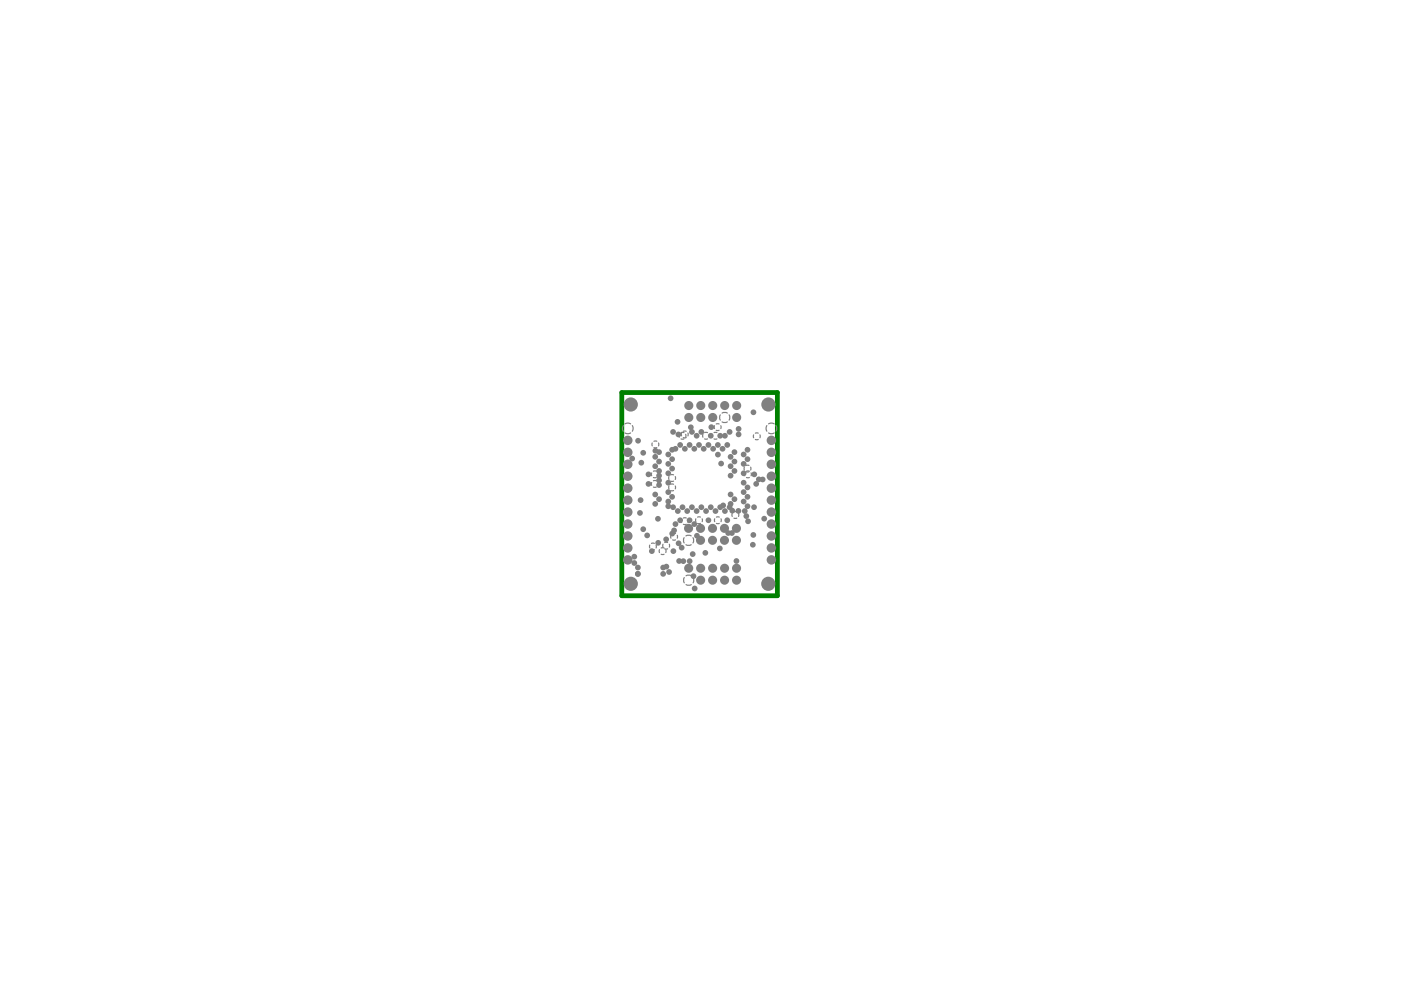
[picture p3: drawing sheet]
<svg xmlns="http://www.w3.org/2000/svg" width="297mm" height="210mm" viewBox="0 0 297 210" stroke-linecap="round" stroke-linejoin="round" font-family="sans-serif">
<path d="M131.8 83.2h33v43.1h-33z" fill="none" stroke="#008000" stroke-width="1"/>
<g fill="#808080">
<circle cx="134.5" cy="118" r=".61"/>
<circle cx="134.5" cy="119.4" r=".61"/>
</g>
<path d="M155.2 108.9v.6M155.6 108.5h.6M155.6 109.9h.6M156.6 108.9v.6" fill="none" stroke="#808080" stroke-width=".25"/>
<g fill="#808080">
<circle cx="142.8" cy="116.9" r=".61"/>
<circle cx="138.2" cy="116.9" r=".61"/>
</g>
<path d="M138.5 99.9h.6M138.2 100.3v.6M138.5 101.2h.6M139.5 100.3v.6M139.8 116.5v.7M140.2 116.2h.6M140.2 117.5h.6M141.2 116.5v.7" fill="none" stroke="#808080" stroke-width=".25"/>
<circle cx="137.5" cy="100.6" r=".61" fill="#808080"/>
<path d="M144.5 91.8v.6M144.9 91.4h.6M144.9 92.8h.6M145.8 91.8v.6" fill="none" stroke="#808080" stroke-width=".25"/>
<g fill="#808080">
<circle cx="143.8" cy="92.1" r=".61"/>
<circle cx="142.9" cy="112.5" r=".61"/>
</g>
<path d="M138.2 102.3v.6M138.5 101.9h.6M138.5 103.3h.6M139.5 102.3v.6M142.3 113.5v.6M142.6 113.1h.6M142.6 114.5h.6M143.6 113.5v.6" fill="none" stroke="#808080" stroke-width=".25"/>
<circle cx="137.5" cy="102.6" r=".61" fill="#808080"/>
<path d="M138.3 93.9v.6M138.6 93.6h.7M138.6 94.9h.7M139.6 93.9v.6" fill="none" stroke="#808080" stroke-width=".25"/>
<g fill="#808080">
<circle cx="139" cy="95.6" r=".61"/>
<circle cx="159.9" cy="100.6" r=".61"/>
</g>
<path d="M151.5 90.3v.6M151.8 89.9h.7M151.8 91.2h.7M152.8 90.3v.6M158.3 99.9h.6M157.9 100.3v.6M158.3 101.2h.6M159.2 100.3v.6" fill="none" stroke="#808080" stroke-width=".25"/>
<g fill="#808080">
<circle cx="150.8" cy="90.6" r=".61"/>
<circle cx="142.7" cy="107.5" r=".61"/>
<circle cx="143.2" cy="111.1" r=".61"/>
<circle cx="143.7" cy="108.4" r=".61"/>
<circle cx="144.2" cy="110.3" r=".61"/>
<circle cx="144.7" cy="107.5" r=".61"/>
<circle cx="145.7" cy="108.4" r=".61"/>
<circle cx="146.2" cy="110.3" r=".61"/>
<circle cx="146.7" cy="107.5" r=".61"/>
<circle cx="147.2" cy="111.1" r=".61"/>
<circle cx="147.7" cy="108.4" r=".61"/>
</g>
<path d="M147.5 110v.6M147.9 109.6h.6M147.9 111h.6M148.9 110v.6" fill="none" stroke="#808080" stroke-width=".25"/>
<g fill="#808080">
<circle cx="148.7" cy="107.5" r=".61"/>
<circle cx="149.7" cy="108.4" r=".61"/>
<circle cx="150.2" cy="110.3" r=".61"/>
<circle cx="150.7" cy="107.5" r=".61"/>
<circle cx="151.7" cy="108.4" r=".61"/>
</g>
<path d="M151.5 110v.6M151.9 109.6h.6M151.9 111h.6M152.9 110v.6" fill="none" stroke="#808080" stroke-width=".25"/>
<g fill="#808080">
<circle cx="152.7" cy="107.5" r=".61"/>
<circle cx="153.7" cy="108.4" r=".61"/>
<circle cx="154.2" cy="110.3" r=".61"/>
<circle cx="154.7" cy="107.5" r=".61"/>
<circle cx="142.7" cy="91.6" r=".61"/>
<circle cx="143.2" cy="95.2" r=".61"/>
<circle cx="144.2" cy="94.3" r=".61"/>
<circle cx="145.2" cy="95.2" r=".61"/>
<circle cx="146.2" cy="94.3" r=".61"/>
<circle cx="146.7" cy="91.6" r=".61"/>
<circle cx="147.2" cy="95.2" r=".61"/>
<circle cx="147.7" cy="92.4" r=".61"/>
<circle cx="148.2" cy="94.3" r=".61"/>
<circle cx="148.7" cy="91.6" r=".61"/>
<circle cx="149.2" cy="95.2" r=".61"/>
</g>
<path d="M149 92.1v.6M149.4 91.7h.6M149.4 93.1h.6M150.4 92.1v.6" fill="none" stroke="#808080" stroke-width=".25"/>
<g fill="#808080">
<circle cx="150.2" cy="94.3" r=".61"/>
<circle cx="151.2" cy="95.2" r=".61"/>
</g>
<path d="M151 92.1v.6M151.4 91.7h.6M151.4 93.1h.6M152.4 92.1v.6" fill="none" stroke="#808080" stroke-width=".25"/>
<g fill="#808080">
<circle cx="152.2" cy="94.3" r=".61"/>
<circle cx="153.2" cy="95.2" r=".61"/>
<circle cx="153.7" cy="92.4" r=".61"/>
<circle cx="154.2" cy="94.3" r=".61"/>
<circle cx="154.7" cy="91.6" r=".61"/>
<circle cx="138.9" cy="106.8" r=".61"/>
<circle cx="141.7" cy="106.3" r=".61"/>
<circle cx="139.7" cy="105.8" r=".61"/>
<circle cx="142.5" cy="105.3" r=".61"/>
<circle cx="138.9" cy="104.8" r=".61"/>
<circle cx="141.7" cy="104.3" r=".61"/>
</g>
<path d="M141.8 103v.7M142.2 102.7h.6M142.2 104h.6M143.2 103v.7" fill="none" stroke="#808080" stroke-width=".25"/>
<g fill="#808080">
<circle cx="141.7" cy="102.3" r=".61"/>
<circle cx="139.7" cy="101.8" r=".61"/>
</g>
<path d="M141.8 101v.7M142.2 100.7h.6M142.2 102h.6M143.2 101v.7" fill="none" stroke="#808080" stroke-width=".25"/>
<g fill="#808080">
<circle cx="141.7" cy="100.4" r=".61"/>
<circle cx="139.7" cy="99.9" r=".61"/>
<circle cx="142.5" cy="99.4" r=".61"/>
<circle cx="138.9" cy="98.9" r=".61"/>
<circle cx="141.7" cy="98.4" r=".61"/>
<circle cx="139.7" cy="97.9" r=".61"/>
<circle cx="142.5" cy="97.4" r=".61"/>
<circle cx="138.9" cy="96.9" r=".61"/>
<circle cx="141.7" cy="96.4" r=".61"/>
<circle cx="139.7" cy="95.9" r=".61"/>
<circle cx="142.5" cy="95.4" r=".61"/>
<circle cx="158.5" cy="107.3" r=".61"/>
<circle cx="154.9" cy="106.8" r=".61"/>
<circle cx="157.7" cy="106.3" r=".61"/>
<circle cx="155.7" cy="105.8" r=".61"/>
<circle cx="158.5" cy="105.3" r=".61"/>
<circle cx="154.9" cy="104.8" r=".61"/>
<circle cx="157.7" cy="104.3" r=".61"/>
<circle cx="158.5" cy="103.3" r=".61"/>
<circle cx="157.7" cy="102.3" r=".61"/>
<circle cx="154.9" cy="100.8" r=".61"/>
<circle cx="157.7" cy="100.4" r=".61"/>
<circle cx="155.7" cy="99.9" r=".61"/>
</g>
<path d="M157.8 99v.7M158.2 98.7h.6M159.1 99v.7M158.2 100h.6" fill="none" stroke="#808080" stroke-width=".25"/>
<g fill="#808080">
<circle cx="154.9" cy="98.9" r=".61"/>
<circle cx="157.7" cy="98.4" r=".61"/>
<circle cx="155.7" cy="97.9" r=".61"/>
<circle cx="158.5" cy="97.4" r=".61"/>
<circle cx="154.9" cy="96.9" r=".61"/>
<circle cx="157.7" cy="96.4" r=".61"/>
<circle cx="155.7" cy="95.9" r=".61"/>
<circle cx="158.5" cy="95.4" r=".61"/>
<circle cx="141.7" cy="107.3" r=".61"/>
<circle cx="152.7" cy="92.4" r=".61"/>
</g>
<path d="M144 92.1v.6M144.4 91.7h.6M144.4 93.1h.6M145.4 92.1v.6" fill="none" stroke="#808080" stroke-width=".25"/>
<g fill="#808080">
<circle cx="146.5" cy="90.6" r=".61"/>
<circle cx="150.7" cy="92.4" r=".61"/>
<circle cx="139.7" cy="102.8" r=".61"/>
<circle cx="139.7" cy="100.8" r=".61"/>
<circle cx="140.6" cy="120.3" r=".61"/>
<circle cx="140.6" cy="121.7" r=".61"/>
<circle cx="135.2" cy="120.3" r=".61"/>
<circle cx="135.2" cy="121.7" r=".61"/>
<circle cx="146.9" cy="117.5" r=".61"/>
<circle cx="141.3" cy="120.1" r=".61"/>
<circle cx="146.2" cy="119" r=".61"/>
<circle cx="144.9" cy="119" r=".61"/>
<circle cx="141.2" cy="114.4" r=".61"/>
</g>
<path d="M159.8 92.2v.6M160.1 91.8h.7M160.1 93.2h.7M161.1 92.2v.6M140.6 115.4v.6M140.9 115h.6M140.9 116.4h.6M141.9 115.4v.6" fill="none" stroke="#808080" stroke-width=".25"/>
<g fill="#808080">
<circle cx="152.6" cy="116.3" r=".61"/>
<circle cx="143.7" cy="89.4" r=".61"/>
</g>
<path d="M137.8 115.6v.6M138.1 115.2h.6M138.1 116.5h.6M139.1 115.6v.6" fill="none" stroke="#808080" stroke-width=".25"/>
<g fill="#808080">
<circle cx="139.5" cy="115.1" r=".61"/>
<circle cx="135.7" cy="108.8" r=".61"/>
<circle cx="136.4" cy="96" r=".61"/>
<circle cx="152.2" cy="96.4" r=".61"/>
<circle cx="152.9" cy="98.3" r=".61"/>
<circle cx="156.1" cy="118.9" r=".61"/>
<circle cx="142.5" cy="113.1" r=".61"/>
<circle cx="144" cy="118.9" r=".61"/>
<circle cx="149.5" cy="117.2" r=".61"/>
<circle cx="137.2" cy="113.5" r=".61"/>
<circle cx="159.7" cy="87.4" r=".61"/>
<circle cx="142.2" cy="84.4" r=".61"/>
<circle cx="135.8" cy="106" r=".61"/>
<circle cx="156.6" cy="90.9" r=".61"/>
<circle cx="135.3" cy="93.4" r=".61"/>
<circle cx="161.7" cy="101.7" r=".61"/>
<circle cx="160.9" cy="101.6" r=".61"/>
<circle cx="160.3" cy="102.6" r=".61"/>
<circle cx="139.5" cy="110" r=".61"/>
<circle cx="136.4" cy="112.2" r=".61"/>
<circle cx="141.9" cy="121.3" r=".61"/>
<circle cx="159.6" cy="115.5" r=".61"/>
<circle cx="156.6" cy="92.1" r=".61"/>
<circle cx="154.4" cy="113" r=".61"/>
<circle cx="159.7" cy="113.4" r=".61"/>
<circle cx="162" cy="110" r=".61"/>
<circle cx="155.2" cy="113" r=".61"/>
<circle cx="143.9" cy="115.2" r=".61"/>
<circle cx="147.8" cy="113.6" r=".61"/>
<circle cx="144.5" cy="116.1" r=".61"/>
<circle cx="147" cy="122.2" r=".61"/>
<circle cx="147.3" cy="124.8" r=".61"/>
<circle cx="153.3" cy="107.2" r=".61"/>
<circle cx="136" cy="98.1" r=".61"/>
<circle cx="134" cy="97.2" r=".61"/>
</g>
<path d="M144.5 110.2v.6M144.9 109.8h.6M144.9 111.2h.6M145.9 110.2v.6" fill="none" stroke="#808080" stroke-width=".25"/>
<g fill="#808080">
<circle cx="158.6" cy="110.5" r=".61"/>
<circle cx="159.9" cy="107.5" r=".61"/>
<circle cx="157.9" cy="108.4" r=".61"/>
<circle cx="158.2" cy="109.4" r=".61"/>
<circle cx="156.6" cy="108.3" r=".61"/>
<circle cx="155.3" cy="108.3" r=".61"/>
<circle cx="135.2" cy="121.7" r=".61"/>
<circle cx="148.6" cy="120.5" r=".96"/>
<circle cx="148.6" cy="88.5" r=".96"/>
<circle cx="148.6" cy="86" r=".96"/>
<circle cx="148.6" cy="123" r=".96"/>
<circle cx="163.6" cy="118.7" r="1.01"/>
<circle cx="163.6" cy="108.6" r="1.01"/>
<circle cx="163.6" cy="98.4" r="1.01"/>
<circle cx="146" cy="120.5" r=".96"/>
<circle cx="146" cy="112" r=".96"/>
<circle cx="146" cy="88.5" r=".96"/>
<circle cx="146" cy="86" r=".96"/>
<circle cx="151.1" cy="120.5" r=".96"/>
<circle cx="153.6" cy="120.5" r=".96"/>
<circle cx="151.1" cy="112" r=".96"/>
<circle cx="153.6" cy="112" r=".96"/>
<circle cx="151.1" cy="88.5" r=".96"/>
<circle cx="151.1" cy="86" r=".96"/>
</g>
<path d="M152.7 88l-.1 .5 .1 .6M153.1 87.6l.6-.2 .5 .2M153.1 89.5l.6 .1 .5-.1M154.6 88l.1 .5-.1 .6" fill="none" stroke="#808080" stroke-width=".25"/>
<g fill="#808080">
<circle cx="153.7" cy="86" r=".96"/>
<circle cx="163.6" cy="116.2" r="1.01"/>
<circle cx="163.6" cy="111.1" r="1.01"/>
<circle cx="163.6" cy="113.6" r="1.01"/>
<circle cx="163.6" cy="101" r="1.01"/>
<circle cx="163.6" cy="103.5" r="1.01"/>
<circle cx="163.6" cy="93.4" r="1.01"/>
<circle cx="163.6" cy="95.9" r="1.01"/>
<circle cx="162.9" cy="85.8" r="1.51"/>
</g>
<path d="M145.1 114l-.2 .6 .2 .5M145.4 113.6l.6-.1 .6 .1M145.4 115.5l.6 .1 .6-.1M146.9 114l.2 .6-.2 .5M145.1 122.5l-.2 .5 .2 .6M145.5 122.1l.5-.2 .6 .2M145.5 123.9l.5 .2 .6-.2M146.9 122.5l.2 .5-.2 .6" fill="none" stroke="#808080" stroke-width=".25"/>
<g fill="#808080">
<circle cx="151.1" cy="123" r=".96"/>
<circle cx="153.6" cy="123" r=".96"/>
<circle cx="151.1" cy="114.6" r=".96"/>
<circle cx="153.6" cy="114.6" r=".96"/>
<circle cx="162.9" cy="123.8" r="1.51"/>
<circle cx="163.6" cy="106" r="1.01"/>
</g>
<path d="M162.6 90.2a1.13 1.13 0 0 0 0 1.2M162.9 89.9a1.14 1.14 0 0 1 1.3 0M162.9 91.8a1.13 1.13 0 0 0 1.3 0M164.5 90.2a1.13 1.13 0 0 1 0 1.2" fill="none" stroke="#808080" stroke-width=".25"/>
<g fill="#808080">
<circle cx="133.1" cy="118.7" r="1.01"/>
<circle cx="133.1" cy="108.6" r="1.01"/>
<circle cx="133.1" cy="98.4" r="1.01"/>
<circle cx="133.1" cy="116.2" r="1.01"/>
<circle cx="133.1" cy="111.1" r="1.01"/>
<circle cx="133.1" cy="113.6" r="1.01"/>
<circle cx="133.1" cy="101" r="1.01"/>
<circle cx="133.1" cy="103.5" r="1.01"/>
<circle cx="133.1" cy="93.4" r="1.01"/>
<circle cx="133.1" cy="95.9" r="1.01"/>
<circle cx="133.7" cy="85.8" r="1.51"/>
<circle cx="156.2" cy="120.5" r=".96"/>
<circle cx="148.5" cy="112" r=".96"/>
<circle cx="156.1" cy="112" r=".96"/>
<circle cx="156.2" cy="88.5" r=".96"/>
<circle cx="156.2" cy="86" r=".96"/>
<circle cx="133.7" cy="123.8" r="1.51"/>
<circle cx="133.1" cy="106" r="1.01"/>
</g>
<path d="M132.1 90.2a1.13 1.13 0 0 0 0 1.2M132.5 89.9a1.14 1.14 0 0 1 1.2 0M132.5 91.8a1.13 1.13 0 0 0 1.2 0M134.1 90.2a1.13 1.13 0 0 1 0 1.2" fill="none" stroke="#808080" stroke-width=".25"/>
<g fill="#808080">
<circle cx="156.2" cy="123" r=".96"/>
<circle cx="148.5" cy="114.6" r=".96"/>
<circle cx="156.1" cy="114.6" r=".96"/>
</g>
</svg>
